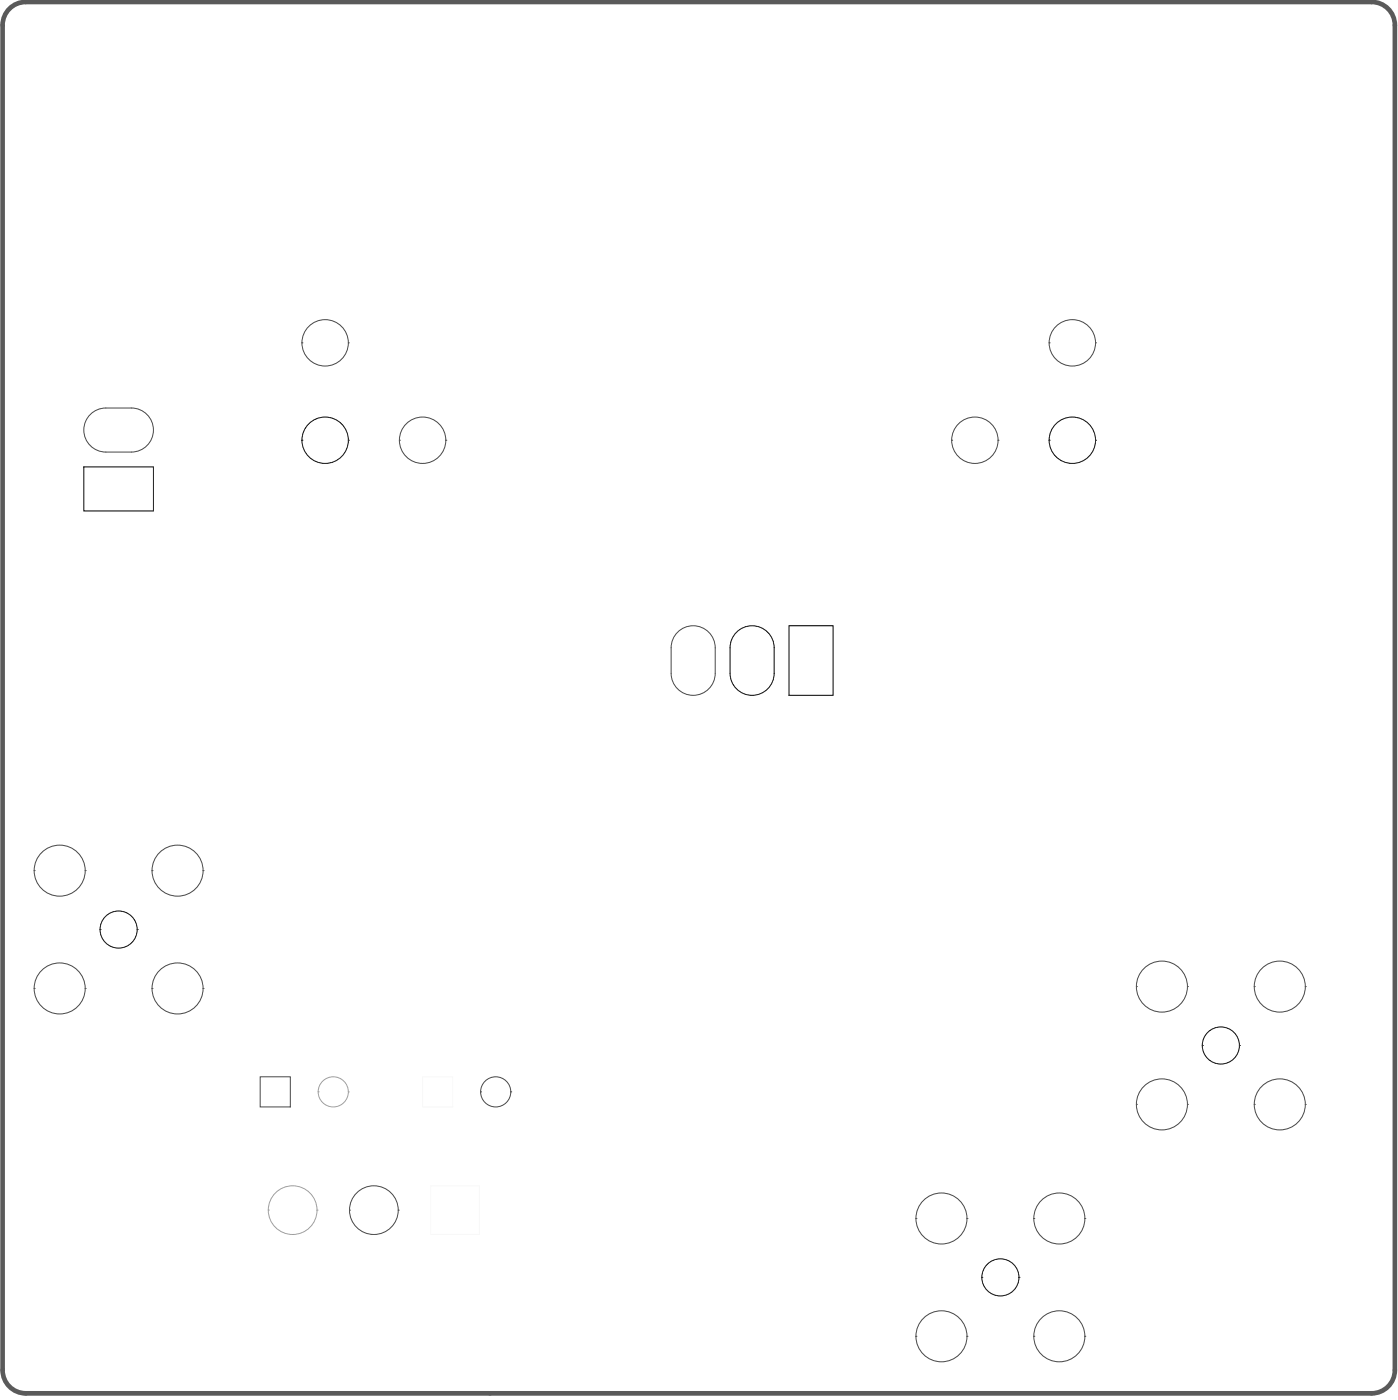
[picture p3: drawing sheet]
<svg xmlns="http://www.w3.org/2000/svg" width="201mm" height="201mm" viewBox="0 0 201 201" stroke-linecap="round" stroke-linejoin="round" font-family="sans-serif">
<path d="M1.3 1.3a3.3 3.3 0 0 1 2.4-1h193.3a3.3 3.3 0 0 1 3.3 3.3v193.2a3.3 3.3 0 0 1-3.3 3.3h-193.3a3.3 3.3 0 0 1-3.3-3.3v-193.2a3.3 3.3 0 0 1 .9-2.3z" fill="none" stroke="#5a5a5a" stroke-width=".67"/>
<g fill="none" stroke="#474747" stroke-width=".14">
<path d="M13 59.5a3.2 3.2 0 0 1 2.2-.9h3.7a3.2 3.2 0 0 1 3.1 3.2 3.2 3.2 0 0 1-3.1 3.1h-3.7a3.2 3.2 0 0 1-2.9-1.9 3.2 3.2 0 0 1 .7-3.5zM43.4 49.2h.1M43.4 49.2a3.3 3.3 0 0 0 3.3 3.4 3.3 3.3 0 0 0 3.3-3.4M43.4 49.2a3.3 3.3 0 0 1 3.3-3.3 3.3 3.3 0 0 1 3.3 3.3M50 49.2h.1M150.6 49.2h.1M150.6 49.2a3.3 3.3 0 0 0 3.4 3.4 3.3 3.3 0 0 0 3.3-3.4M150.6 49.2a3.3 3.3 0 0 1 3.4-3.3 3.3 3.3 0 0 1 3.3 3.3M157.3 49.2h.1M57.3 63.2h.1M57.3 63.2a3.3 3.3 0 0 0 3.4 3.4 3.3 3.3 0 0 0 3.3-3.4M57.3 63.2a3.3 3.3 0 0 1 3.4-3.3 3.3 3.3 0 0 1 3.3 3.3"/>
<path d="M64 63.2h.1M136.6 63.2h.1M136.6 63.2a3.3 3.3 0 0 0 3.4 3.4 3.3 3.3 0 0 0 3.3-3.4M136.6 63.2a3.3 3.3 0 0 1 3.4-3.3 3.3 3.3 0 0 1 3.3 3.3M143.3 63.2h.1M97.3 90.8a3.2 3.2 0 0 1 3.4-.7 3.2 3.2 0 0 1 2 2.9v3.7a3.2 3.2 0 0 1-3.2 3.2 3.2 3.2 0 0 1-3.1-3.2v-3.7a3.2 3.2 0 0 1 .9-2.2zM4.9 125.1h.1M4.9 125.1a3.7 3.7 0 0 0 3.7 3.6 3.7 3.7 0 0 0 3.6-3.6M4.9 125.1a3.7 3.7 0 0 1 3.7-3.7 3.7 3.7 0 0 1 3.6 3.7M12.2 125.1h.1M21.8 125.1h.1M21.8 125.1a3.7 3.7 0 0 0 3.7 3.6 3.7 3.7 0 0 0 3.7-3.6"/>
<path d="M21.8 125.1a3.7 3.7 0 0 1 3.7-3.7 3.7 3.7 0 0 1 3.7 3.7M29.2 125.1h.1M4.9 142h.1M4.9 142a3.7 3.7 0 0 0 3.7 3.6 3.7 3.7 0 0 0 3.6-3.6M4.9 142a3.7 3.7 0 0 1 3.7-3.7 3.7 3.7 0 0 1 3.6 3.7M12.2 142h.1M21.8 142h.1M21.8 142a3.7 3.7 0 0 0 3.7 3.6 3.7 3.7 0 0 0 3.7-3.6M21.8 142a3.7 3.7 0 0 1 3.7-3.7 3.7 3.7 0 0 1 3.7 3.7M29.2 142h.1M37.4 154.7h4.3v4.3h-4.3zM69 156.8h.1"/>
<path d="M69 156.8a2.17 2.17 0 0 0 2.2 2.2 2.17 2.17 0 0 0 2.1-2.2M69 156.8a2.17 2.17 0 0 1 2.2-2.1 2.17 2.17 0 0 1 2.1 2.1M73.3 156.8h.1M163.2 158.6h.1M163.2 158.6a3.7 3.7 0 0 0 3.6 3.7 3.7 3.7 0 0 0 3.7-3.7M163.2 158.6a3.7 3.7 0 0 1 3.6-3.6 3.7 3.7 0 0 1 3.7 3.6M163.2 141.7h.1M163.2 141.7a3.7 3.7 0 0 0 3.6 3.7 3.7 3.7 0 0 0 3.7-3.7M163.2 141.7a3.7 3.7 0 0 1 3.6-3.7 3.7 3.7 0 0 1 3.7 3.7M170.5 158.6h.1M170.5 141.7h.1M180.1 158.6h.1"/>
<path d="M180.1 158.6a3.7 3.7 0 0 0 3.7 3.7 3.7 3.7 0 0 0 3.6-3.7M180.1 158.6a3.7 3.7 0 0 1 3.7-3.6 3.7 3.7 0 0 1 3.6 3.6M180.1 141.7h.1M180.1 141.7a3.7 3.7 0 0 0 3.7 3.7 3.7 3.7 0 0 0 3.6-3.7M180.1 141.7a3.7 3.7 0 0 1 3.7-3.7 3.7 3.7 0 0 1 3.6 3.7M187.4 158.6h.1M187.4 141.7h.1M50.2 173.8h.1M50.2 173.8a3.5 3.5 0 0 0 3.5 3.5 3.5 3.5 0 0 0 3.5-3.5M50.2 173.8a3.5 3.5 0 0 1 3.5-3.5 3.5 3.5 0 0 1 3.5 3.5M57.2 173.8h.1M131.5 175a3.7 3.7 0 0 0 3.7 3.7 3.7 3.7 0 0 0 3.6-3.7"/>
<path d="M131.5 175a3.7 3.7 0 0 1 3.7-3.7 3.7 3.7 0 0 1 3.6 3.7M131.5 175h.1M138.8 175h.1M148.4 175a3.7 3.7 0 0 0 3.7 3.7 3.7 3.7 0 0 0 3.7-3.7M148.4 175a3.7 3.7 0 0 1 3.7-3.7 3.7 3.7 0 0 1 3.7 3.7M148.4 175h.1M155.8 175h.1M131.5 191.9a3.7 3.7 0 0 0 3.7 3.7 3.7 3.7 0 0 0 3.6-3.7M131.5 191.9a3.7 3.7 0 0 1 3.7-3.6 3.7 3.7 0 0 1 3.6 3.6M131.5 191.9h.1M138.8 191.9h.1M148.4 191.9a3.7 3.7 0 0 0 3.7 3.7 3.7 3.7 0 0 0 3.7-3.7"/>
<path d="M148.4 191.9a3.7 3.7 0 0 1 3.7-3.6 3.7 3.7 0 0 1 3.7 3.6M148.4 191.9h.1M155.8 191.9h.1"/>
</g>
<g fill="none" stroke="#000" stroke-width=".14">
<path d="M12 67.1h10v6.3h-10zM43.4 63.2h.1M43.4 63.2a3.3 3.3 0 0 0 3.3 3.4 3.3 3.3 0 0 0 3.3-3.4M43.4 63.2a3.3 3.3 0 0 1 3.3-3.3 3.3 3.3 0 0 1 3.3 3.3M50 63.2h.1M150.6 63.2h.1M150.6 63.2a3.3 3.3 0 0 0 3.4 3.4 3.3 3.3 0 0 0 3.3-3.4M150.6 63.2a3.3 3.3 0 0 1 3.4-3.3 3.3 3.3 0 0 1 3.3 3.3M157.3 63.2h.1M105.8 90.8a3.2 3.2 0 0 1 3.4-.7 3.2 3.2 0 0 1 2 2.9v3.7a3.2 3.2 0 0 1-3.2 3.2 3.2 3.2 0 0 1-3.2-3.2v-3.7a3.2 3.2 0 0 1 1-2.2zM113.3 89.9h6.3v10h-6.3zM14.4 133.5h.1"/>
<path d="M14.4 133.5a2.67 2.67 0 0 0 2.6 2.7 2.67 2.67 0 0 0 2.7-2.7M14.4 133.5a2.67 2.67 0 0 1 2.6-2.7 2.67 2.67 0 0 1 2.7 2.7M19.7 133.5h.1M172.6 150.2h.1M172.6 150.2a2.67 2.67 0 0 0 2.7 2.6 2.67 2.67 0 0 0 2.7-2.6M172.6 150.2a2.67 2.67 0 0 1 2.7-2.7 2.67 2.67 0 0 1 2.7 2.7M178 150.2h.1M141 183.5a2.67 2.67 0 0 0 2.6 2.6 2.67 2.67 0 0 0 2.7-2.6M141 183.5a2.67 2.67 0 0 1 2.6-2.7 2.67 2.67 0 0 1 2.7 2.7M141 183.5h.1M146.3 183.5h.1"/>
</g>
<path d="M60.7 154.7h4.3v4.3h-4.3zM61.8 170.3h7v7h-7z" fill="none" stroke="#f8f8f8" stroke-width=".14"/>
<path d="M45.7 156.8h.1M45.7 156.8a2.17 2.17 0 0 0 2.2 2.2 2.17 2.17 0 0 0 2.1-2.2M45.7 156.8a2.17 2.17 0 0 1 2.2-2.1 2.17 2.17 0 0 1 2.1 2.1M50 156.8h.1M38.5 173.8h.1M38.5 173.8a3.5 3.5 0 0 0 3.5 3.5 3.5 3.5 0 0 0 3.5-3.5M38.5 173.8a3.5 3.5 0 0 1 3.5-3.5 3.5 3.5 0 0 1 3.5 3.5M45.5 173.8h.1" fill="none" stroke="#a0a0a0" stroke-width=".14"/>
</svg>
